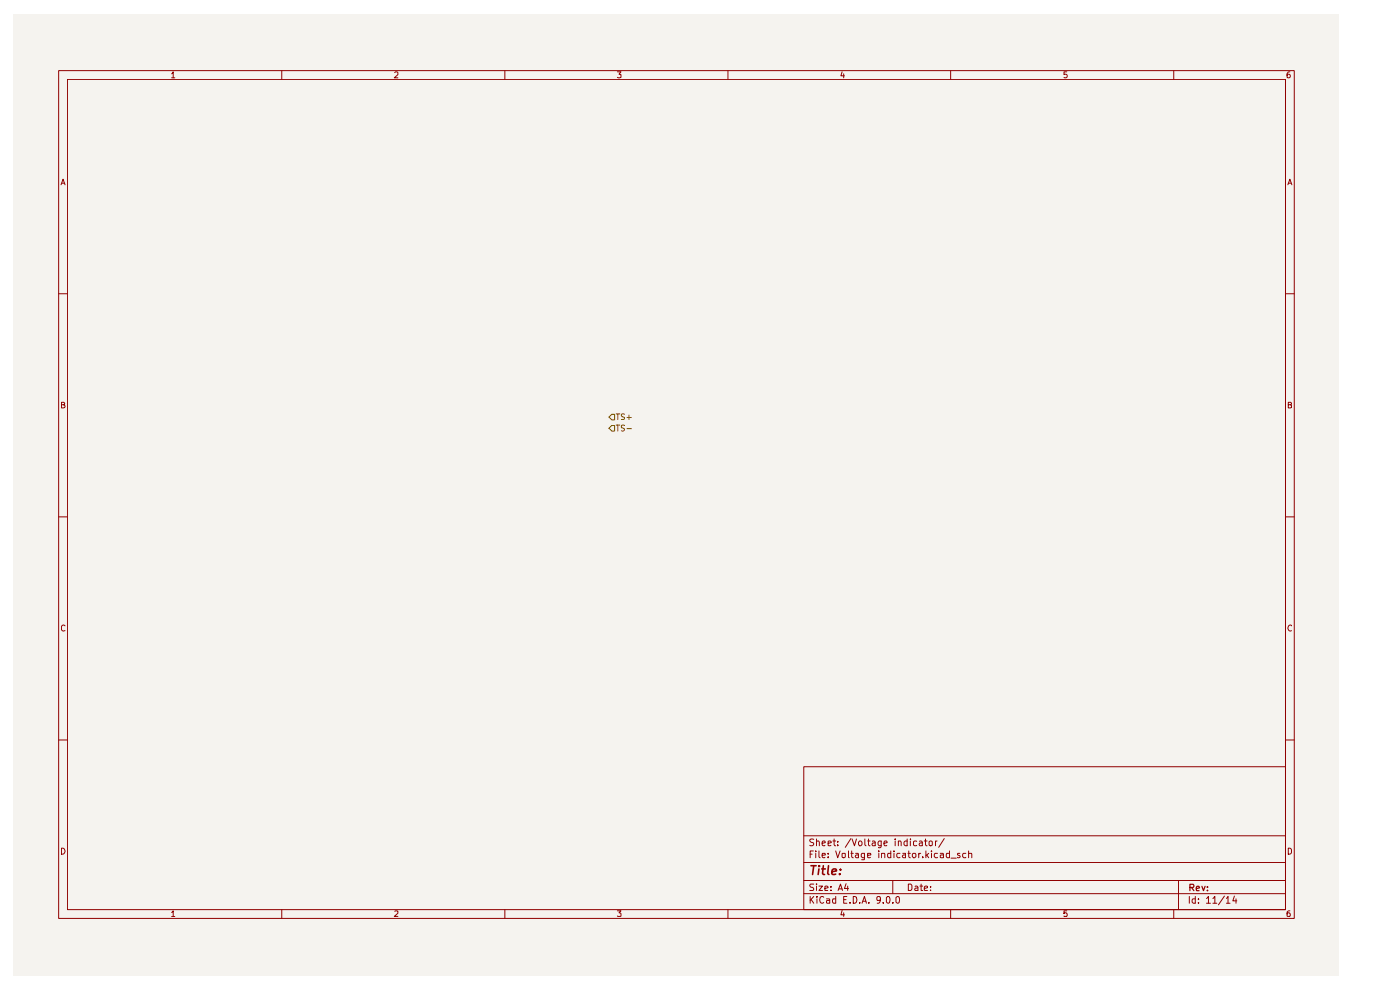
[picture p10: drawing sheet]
<svg xmlns="http://www.w3.org/2000/svg" width="297mm" height="210mm" viewBox="0 0 297 210" stroke-linecap="round" stroke-linejoin="round" font-family="sans-serif">
<path d="M2.9 3h281.2v203.8h-281.2z" fill="#f5f3ef"/>
<g fill="none" stroke="#900000" stroke-width=".21">
<path d="M12.4 15h262.2v179.8h-262.2zM14.3 16.8h258.4v176.2h-258.4zM36.4 15.7l.3-.5v1.3M36.4 16.5h.7M59.8 15v1.8M83.7 15.4l.2-.2h.3l.2 .2v.4l-.8 .7h.8M107.1 15v1.8M131 15.2h.7l-.4 .5 .4 .1v.6h-.7M154.4 15v1.8M178.6 15.2l-.2 .9h.8M179 15.7v.8M201.7 15v1.8"/>
<path d="M226.3 15.2h-.6v.6l.4-.1 .3 .3-.1 .4h-.6M249 15v1.8M273.6 15.2l-.4 .1-.2 .3v.8h.6v-.6l-.4-.1-.2 .3M13 39.2l.4-1.2 .4 1.2M13.1 38.9h.6M273.2 39.2l.4-1.2 .5 1.2M273.3 38.9h.6M12.4 62.3h1.9M272.7 62.3h1.9M13 85.8h.5l.2-.3-.2-.2h-.5v1.2h.5l.3-.4-.3-.3M273.3 85.8h.5l.2-.3-.2-.2h-.5v1.2h.5l.2-.1v-.4l-.3-.2M12.4 109.6h1.9"/>
<path d="M272.7 109.6h1.9M13.8 132.8l-.4-.2-.4 .3 .1 .8 .3 .2 .4-.1M274 132.8l-.2-.2a.6 .6 0 0 0-.6 .7 .6 .6 0 0 0 .8 .5M12.4 157h1.9M272.7 157h1.9M13 179.9a.65 .65 0 0 1 .8 .6 .65 .65 0 0 1-.8 .7zM170.5 162.6h102.2v30.4h-102.2zM170.5 177.3h102.2M172.6 178.1h-.7l-.1 .3 .2 .2 .5 .1 .1 .4-.3 .3-.5-.1M173.2 178.6l.2-.2 .3 .1 .1 .9M173.2 178v1.4M174.4 178.9l.7-.2-.2-.3-.4 .1-.1 .7 .3 .2 .3-.1"/>
<path d="M175.7 178.9l.7-.2-.1-.2h-.6v.8h.6M176.7 178.4h.6M177 178v1.2l.3 .2M177.7 179.2v.2M177.7 178.5v.1M180.5 177.9l-1.2 1.8M180.8 178l.5 1.4 .4-1.4M182.2 178.6l.4-.2a.6 .6 0 0 1 0 1h-.2a.6 .6 0 0 1-.2-.8zM183.5 178v1.2l.2 .2M184.1 178.4h.5M184.2 178v1.2l.4 .2M185.1 178.5h.5l.1 .9"/>
<path d="M185.7 178.7l-.5 .1-.2 .3 .2 .3 .5-.1M186.9 178.4v1.2l-.2 .2-.4-.1M186.9 178.5l-.4-.1a.6 .6 0 0 0 0 1l.4-.1M187.5 178.9l.7-.2-.2-.3-.4 .1-.1 .7 .2 .2 .4-.1M189.9 178v.1M189.9 178.4v1M190.6 178.6l.2-.2 .3 .1 .1 .9M190.6 178.4v1M192.4 178.5l-.3-.1-.3 .3 .1 .6h.5M192.4 178v1.4M193.1 178v.1M193.1 178.4v1"/>
<path d="M194.5 178.5l-.4-.1-.3 .2v.6l.3 .2 .4-.1M195.1 178.5h.5l.1 .9M195.7 178.7l-.5 .1-.2 .3 .2 .3 .5-.1M196.1 178.4h.6M196.3 178v1.2l.4 .2M197.2 178.5l.3-.1 .3 .2v.6l-.3 .2-.4-.2zM198.5 178.4v1M198.8 178.4l-.3 .1v.2M200.3 177.9l-1.2 1.8M273.3 179.9l.5 .1 .2 .3v.5l-.4 .4h-.3zM36.4 193.5l.3-.3v1.2M36.4 194.4h.7"/>
<path d="M59.8 193v1.8M83.7 193.3h.7v.4l-.8 .7h.8M107.1 193v1.8M131 193.2h.7l-.4 .4 .4 .2v.5h-.7M154.4 193v1.8M170.5 189.6h102.2M170.5 186.8h102.2M170.5 183h102.2M171.9 190.2v1.4M171.9 181.2h.4M172 190.8l.6 .8M172.5 180.5h-.6v1.4"/>
<path d="M172.6 187.5l-.7 .1v.4l.6 .3 .1 .3-.1 .3h-.7M172.6 190.2l-.7 .8M173.1 180.5v.2M173.1 181v.9M173.2 187.5v.1M173.2 188v.9M173.3 190.2v.1M173.3 190.7v.9M173.7 188h.8l-.8 .9h.8M173.7 180.5v1.2l.3 .2M174.4 181.4h.7l-.1-.4h-.5l-.1 .2 .1 .7h.5M174.7 190.3l-.4-.1a.7 .7 0 0 0-.4 .8 .7 .7 0 0 0 .8 .5v-.1"/>
<path d="M175 188.5l.7-.2-.1-.3h-.6v.9h.6M175.3 190.7h.6l.1 .9M175.7 181.8v.1M175.7 181v.2M176 191l-.7 .1v.4h.7M176.3 188.8v.1M176.3 188v.2M177.3 190.7h-.6l-.1 .2 .1 .6h.6M177.3 180.5l.4 1.4 .5-1.4M177.3 190.2v1.4M177.8 188.9l.5-1.4 .4 1.4M178 188.5h.6"/>
<path d="M178.6 193.1l-.2 1h.8M178.6 181.1h.7l-.1 .8h-.3l-.3-.1zM179 193.6v.8M179 190.8h.5M179.5 187.4l-.3 1.1h.8M179.7 190.2h-.7v1.4h.7M179.8 188v.9M180 180.5v1.4h.2M180.3 191.4v.2M180.5 181h.5M180.7 180.5v1.2l.3 .2M181 190.2h.4a.75 .75 0 0 1 .4 .8 .75 .75 0 0 1-.8 .6z"/>
<path d="M181.5 181h.5l.1 .9M182.1 181.4h-.4l-.3 .2 .3 .3h.4M182.4 191.4v.2M182.9 191.6l.5-1.4 .4 1.4M183 191.2h.7M183.4 181.9a.45 .45 0 0 1-.7-.2l.2-.7h.5v1.3l-.6 .1M184.1 181.4h.6v-.4h-.6v.9h.6M184.3 191.4v.2M186.4 180.5v.2M186.4 181v.9M186.8 190.8l-.1 .2h-.6l-.1-.2v-.4l.3-.2h.4l.1 .2a1.19 1.19 0 0 1-.4 1.2h-.3M187 181.1l.6-.1 .1 .9"/>
<path d="M187 181v.9M187.4 191.4v.2M188 190.4l.4-.2a.8 .8 0 0 1 .4 .7 .8 .8 0 0 1-.4 .7l-.4-.3zM189 181h-.6l-.1 .3 .1 .6h.6M189 180.5v1.4M189.4 191.4v.2M189.4 186.8v2.8M189.7 180.5v.2M189.7 181v.9M190.1 190.4l.3-.2a.8 .8 0 0 1 .5 .7 .8 .8 0 0 1-.5 .7l-.3-.3zM190.9 181h-.5l-.2 .3v.4l.3 .2h.4M191.5 181h.6v.9"/>
<path d="M192.1 181.4h-.4l-.3 .2 .3 .3h.4M192.6 181h.5M192.7 187.5h.5l.3 .4v.6l-.3 .4h-.5zM192.8 180.5v1.2l.3 .2M193.6 181.1h.6l.1 .6-.2 .2h-.3l-.3-.2zM194.1 188h.4l.2 .2v.7h-.6v-.4l.6-.2M194.9 181v.9M195.2 188h.5M195.3 181h-.2l-.2 .3M195.4 187.5v1.4h.3M195.7 181.8v.1M196.1 188.5l.7-.2v-.3h-.5l-.2 .2 .1 .7h.6"/>
<path d="M196.4 180.5v1.4M196.6 181.4l.4 .5M197 181l-.6 .5M197.4 188.8v.1M197.4 188v.2M197.6 180.5v.2M197.6 181v.9M198.9 181h-.5l-.2 .3v.4l.3 .2h.4M199.5 181h.6v.9M200.1 181.4h-.6v.5h.6M201.4 181h-.6l-.1 .3 .1 .6h.6M201.4 180.5v1.4"/>
<path d="M201.7 193v1.8M201.8 182h1.1M203.6 181h-.4l-.1 .2 .2 .2 .3 .1v.4h-.5M204.9 181h-.5l-.2 .3v.4l.3 .2h.4M205.5 181.1l.6-.1 .1 .9M205.5 180.5v1.4M226.3 193.2h-.6v.6l.2-.2 .4 .1v.7l-.6-.1M249 193v1.8M250 186.8v6.2M252.3 190.2v1.4M253.6 190.7h-.5l-.2 .2v.4l.2 .3 .5-.1M253.6 190.2v1.4"/>
<path d="M254.3 191.4v.2M254.3 190.7v.1M255.9 190.6l.5-.4v1.4M255.9 191.6h.9M257.3 190.6l.4-.4v1.4M257.3 191.6h.8M259.8 190.1l-1.3 1.8M260.2 190.6l.3-.4v1.4M260.2 191.6h.7M261.9 190.1l-.4 1h.9M262.2 190.7v.9M273.6 193.2l-.6 .3v.8l.6 .1v-.7l-.4-.1-.2 .3"/>
</g>
<path d="M252.4 188.3h.7l.2-.3-.1-.3-.8-.1v1.3M252.8 188.3l.5 .6M253.8 188.5l.7-.2-.2-.3-.4 .1-.1 .7 .1 .1h.5M255 188l.3 .9 .3-.9M256.2 188.8v.1M256.2 188.1v.2" fill="none" stroke="#900000" stroke-width=".25"/>
<path d="M172 183.6h1.1M172.6 183.6l-.2 1.9M173.7 184.3l-.1 1.2M173.8 183.6l-.1 .2 .2-.1-.1-.1-.1 .2M174.3 184.3h.8M174.7 183.6l-.2 1.6 .4 .3M175.8 183.6l-.2 1.6 .2 .3M176.5 184.9l1-.2-.1-.3a.6 .6 0 0 0-.9 .2v.8h.8M178.1 185.3v.2M178.3 184.4v.2" fill="none" stroke="#900000" stroke-width=".34"/>
<path d="M129.2 90.8l.6-.5h.6v1.1h-.6z" fill="#f5f3ef"/>
<path d="M129.8 90.3h.6v1.1h-.6l-.6-.6zM130.7 90.2h.8M131.1 90.2v1.2M132.5 90.3l-.5-.1-.2 .1v.4l.7 .4-.3 .3h-.4M133 90.9h.9" fill="none" stroke="#765500" stroke-width=".21"/>
<path d="M129.8 87.9h.6v1.2h-.6l-.6-.6z" fill="#f5f3ef"/>
<path d="M129.8 87.9h.6v1.2h-.6l-.6-.6zM130.7 87.8h.8M131.1 87.8v1.2M132.5 87.9h-.7v.3l.7 .4-.2 .4h-.5M133 88.6h.9M133.4 88.1v.9" fill="none" stroke="#765500" stroke-width=".21"/>
</svg>
